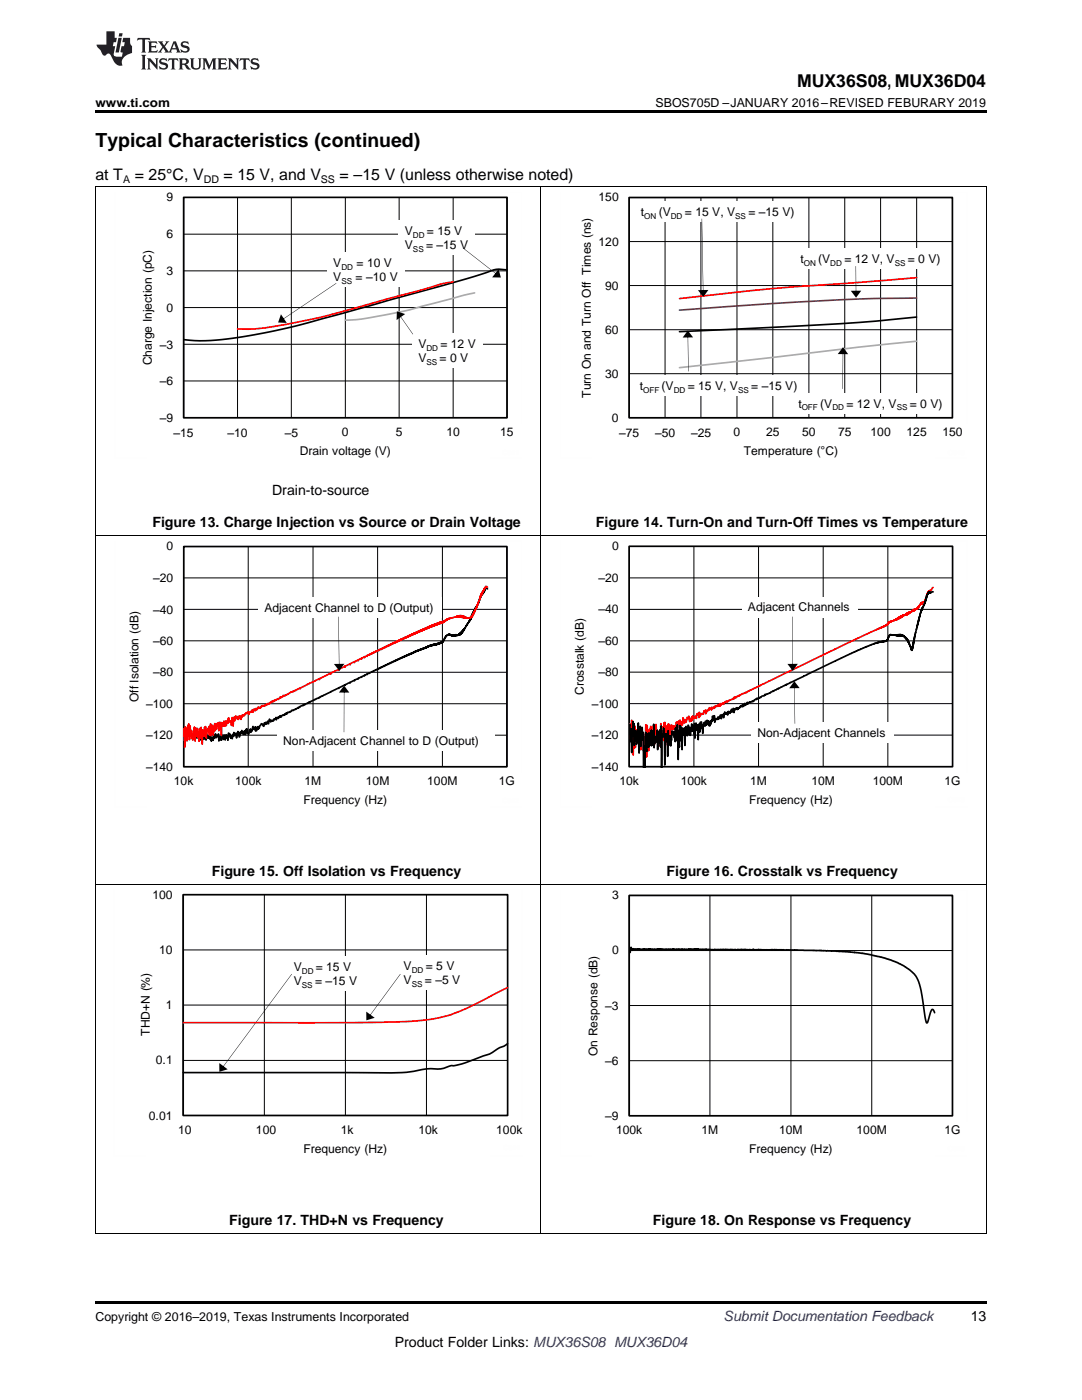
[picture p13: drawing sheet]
<svg xmlns="http://www.w3.org/2000/svg" width="216mm" height="279mm" viewBox="0 0 216 279" stroke-linecap="round" stroke-linejoin="round" font-family="sans-serif">
<defs><g id="words">
<text font-size="3.9" x="19" y="29.3">Typical Characteristics (continued)</text>
<text font-size="3.5" x="159" y="17.3">MUX36S08, MUX36D04</text>
<g font-size="3.2">
<text x="19" y="36">at T</text>
<text x="26.9" y="36">= 25°C, V</text>
<text x="44.6" y="36">= 15 V, and V</text>
<text x="67.8" y="36">= –15 V (unless otherwise noted)</text>
</g>
<g font-size="2.8">
<text x="54.3" y="98.8">Drain-to-source</text>
<text x="30.4" y="105.1">Figure 13. Charge Injection vs Source or Drain Voltage</text>
<text x="118.9" y="105.1">Figure 14. Turn-On and Turn-Off Times vs Temperature</text>
<text x="42.3" y="174.8">Figure 15. Off Isolation vs Frequency</text>
<text x="133" y="174.8">Figure 16. Crosstalk vs Frequency</text>
<text x="45.8" y="244.4">Figure 17. THD+N vs Frequency</text>
<text x="130.3" y="244.4">Figure 18. On Response vs Frequency</text>
<text x="193.7" y="263.6">13</text>
<text x="78.8" y="268.9">Product Folder Links: MUX36S08 MUX36D04</text>
</g>
<text font-size="2.8" fill="#0000c8" x="144.4" y="263.6">Submit Documentation Feedback</text>
<g font-size="2.5">
<text x="19" y="21.4">www.ti.com</text>
<text x="130.8" y="21.4">SBOS705D –JANUARY 2016–REVISED FEBURARY 2019</text>
<text x="19" y="263.6">Copyright © 2016–2019, Texas Instruments Incorporated</text>
</g>
<g font-size="2.4">
<text x="33.2" y="40.2">9</text>
<text x="119.4" y="40.2">150</text>
<text x="33.2" y="47.5">6</text>
<text x="80.8" y="46.9">V</text>
<text x="85.2" y="46.9">= 15 V</text>
<text x="127.9" y="43.1">t</text>
<text x="131.4" y="43.1">(V</text>
<text x="136.7" y="43.1">= 15 V, V</text>
<text x="149.3" y="43.1">= ±15 V)</text>
<text x="66.5" y="53.3">V</text>
<text x="71.1" y="53.3">= 10 V</text>
<text x="80.8" y="49.7">V</text>
<text x="85" y="49.7">= ±15 V</text>
<text x="119.4" y="49">120</text>
<text x="159.7" y="52.6">t</text>
<text x="163.3" y="52.6">(V</text>
<text x="168.5" y="52.6">= 12 V, V</text>
<text x="181.1" y="52.6">= 0 V)</text>
<text x="33.2" y="54.8">3</text>
<text x="66.5" y="56.1">V</text>
<text x="71" y="56.1">= ±10 V</text>
<text x="120.8" y="57.8">90</text>
<text x="33.2" y="62.2">0</text>
<text x="31.9" y="69.6">±3</text>
<text x="83.5" y="69.4">V</text>
<text x="87.9" y="69.4">= 12 V</text>
<text x="120.8" y="66.6">60</text>
<text x="30.3" y="72.9" transform="rotate(-90 30.3 72.9)">Charge Injection (pC)</text>
<text x="31.9" y="76.9">±6</text>
<text x="83.5" y="72.2">V</text>
<text x="87.7" y="72.2">= 0 V</text>
<text x="120.8" y="75.4">30</text>
<text x="127.7" y="77.8">t</text>
<text x="132" y="77.8">(V</text>
<text x="137.2" y="77.8">= 15 V, V</text>
<text x="149.9" y="77.8">= ±15 V)</text>
<text x="117.9" y="79.4" transform="rotate(-90 117.9 79.4)">Turn On and Turn Off Times (ns)</text>
<text x="159.3" y="81.3">t</text>
<text x="163.7" y="81.3">(V</text>
<text x="168.9" y="81.3">= 12 V, V</text>
<text x="181.5" y="81.3">= 0 V)</text>
<text x="31.9" y="84.2">±9</text>
<text x="34.6" y="87.1">±15</text>
<text x="45.4" y="87.1">±10</text>
<text x="56.8" y="87.1">±5</text>
<text x="68.2" y="87.1">0</text>
<text x="79" y="87.1">5</text>
<text x="89.1" y="87.1">10</text>
<text x="99.8" y="87.1">15</text>
<text x="122.1" y="84.2">0</text>
<text x="123.6" y="87.1">±75</text>
<text x="130.7" y="87.1">±50</text>
<text x="137.9" y="87.1">±25</text>
<text x="146.4" y="87.1">0</text>
<text x="152.9" y="87.1">25</text>
<text x="160.1" y="87.1">50</text>
<text x="167.2" y="87.1">75</text>
<text x="173.7" y="87.1">100</text>
<text x="180.9" y="87.1">125</text>
<text x="188.1" y="87.1">150</text>
<text x="59.8" y="90.9">Drain voltage (V)</text>
<text x="148.4" y="90.9">Temperature (ÉC)</text>
<text x="33.2" y="109.8">0</text>
<text x="122.1" y="109.8">0</text>
<text x="30.5" y="116.2">±20</text>
<text x="119.4" y="116.2">±20</text>
<text x="30.5" y="122.4">±40</text>
<text x="52.8" y="122">Adjacent Channel to D (Output)</text>
<text x="119.4" y="122.4">±40</text>
<text x="149.3" y="122">Adjacent Channels</text>
<text x="30.5" y="128.7">±60</text>
<text x="119.4" y="128.7">±60</text>
<text x="30.5" y="135">±80</text>
<text x="119.4" y="135">±80</text>
<text x="27.6" y="140.1" transform="rotate(-90 27.6 140.1)">Off Isolation (dB)</text>
<text x="29.2" y="141.3">±100</text>
<text x="116.5" y="138.7" transform="rotate(-90 116.5 138.7)">Crosstalk (dB)</text>
<text x="118.1" y="141.3">±100</text>
<text x="29.2" y="147.6">±120</text>
<text x="56.5" y="148.7">Non-Adjacent Channel to D (Output)</text>
<text x="118.1" y="147.6">±120</text>
<text x="151.1" y="147">Non-Adjacent Channels</text>
<text x="29.2" y="153.8">±140</text>
<text x="118.1" y="153.8">±140</text>
<text x="34.7" y="156.7">10k</text>
<text x="46.9" y="156.7">100k</text>
<text x="60.6" y="160.5">Frequency (Hz)</text>
<text x="60.8" y="156.7">1M</text>
<text x="73" y="156.7">10M</text>
<text x="85.2" y="156.7">100M</text>
<text x="99.6" y="156.7">1G</text>
<text x="123.6" y="156.7">10k</text>
<text x="135.8" y="156.7">100k</text>
<text x="149.5" y="160.5">Frequency (Hz)</text>
<text x="149.7" y="156.7">1M</text>
<text x="161.9" y="156.7">10M</text>
<text x="174.1" y="156.7">100M</text>
<text x="188.5" y="156.7">1G</text>
<text x="30.4" y="179.3">100</text>
<text x="122.1" y="179.5">3</text>
<text x="31.8" y="190.4">10</text>
<text x="122.1" y="190.5">0</text>
<text x="58.6" y="193.8">V</text>
<text x="58.6" y="196.6">V</text>
<text x="62.9" y="196.6">= ±15 V</text>
<text x="63" y="193.8">= 15 V</text>
<text x="80.5" y="193.6">V</text>
<text x="80.5" y="196.4">V</text>
<text x="84.8" y="196.4">= ±5 V</text>
<text x="85" y="193.6">= 5 V</text>
<text x="33.1" y="201.4">1</text>
<text x="120.8" y="201.5">±3</text>
<text x="29.9" y="206.7" transform="rotate(-90 29.9 206.7)">THD+N (%)</text>
<text x="31.1" y="212.4">0.1</text>
<text x="119.2" y="210.7" transform="rotate(-90 119.2 210.7)">On Response (dB)</text>
<text x="120.8" y="212.5">±6</text>
<text x="29.7" y="223.4">0.01</text>
<text x="35.5" y="226.3">10</text>
<text x="51" y="226.3">100</text>
<text x="68" y="226.3">1k</text>
<text x="83.5" y="226.3">10k</text>
<text x="99" y="226.3">100k</text>
<text x="120.8" y="223.5">±9</text>
<text x="122.9" y="226.3">100k</text>
<text x="140" y="226.3">1M</text>
<text x="155.5" y="226.3">10M</text>
<text x="170.9" y="226.3">100M</text>
<text x="188.5" y="226.3">1G</text>
<text x="60.6" y="230.2">Frequency (Hz)</text>
<text x="149.5" y="230.2">Frequency (Hz)</text>
</g>
<g font-size="2.1">
<text x="24.6" y="36.6">A</text>
<text x="40.6" y="36.6">DD</text>
<text x="64" y="36.6">SS</text>
</g>
<g font-size="1.6">
<text x="82.4" y="47.5">DD</text>
<text x="128.6" y="43.7">ON</text>
<text x="133.8" y="43.7">DD</text>
<text x="146.7" y="43.7">SS</text>
<text x="68.1" y="53.8">DD</text>
<text x="82.4" y="50.2">SS</text>
<text x="160.4" y="53.2">ON</text>
<text x="165.7" y="53.2">DD</text>
<text x="178.5" y="53.2">SS</text>
<text x="68.1" y="56.6">SS</text>
<text x="85.1" y="70">DD</text>
<text x="85.1" y="72.8">SS</text>
<text x="128.3" y="78.4">OFF</text>
<text x="134.4" y="78.4">DD</text>
<text x="147.3" y="78.4">SS</text>
<text x="160" y="81.9">OFF</text>
<text x="166.1" y="81.9">DD</text>
<text x="178.9" y="81.9">SS</text>
<text x="60.2" y="197.2">SS</text>
<text x="60.2" y="194.4">DD</text>
<text x="82.2" y="194.2">DD</text>
<text x="82.2" y="197">SS</text>
</g>
</g></defs>
<path d="M19 259.7h177.8v.5h-177.8z" fill="#000"/>
<path d="M19.1 176.5v69.7M36.5 178.5h64.8v44.1h-64.8zM52.7 178.5v44.1M68.9 178.5v44.1M85.1 178.5v44.1M107.9 176.5v69.7M196.8 176.5v69.7M36.5 189.6h64.8M36.5 211.6h64.8M36.5 200.6h64.8M19 246.1h177.8" fill="none" stroke="#000" stroke-width=".2"/>
<path d="M36.6 178.6h64.7v44h-64.7zM101.3 208.3l-2.3 1.2a6.7 6.7 0 0 1-3.1 1.4l-3.1 1.2-1.8 .5a4.8 4.8 0 0 0-2.6 .6l-.9 .1a14.2 14.2 0 0 0-5.4 .6l-4.4 .2h-41.2" fill="none" stroke="#000" stroke-width=".33"/>
<path d="M101.3 197.1l-4.9 2.5a30.3 30.3 0 0 1-16.2 4.3l-12.4 .2h-31.3" fill="none" stroke="#f00" stroke-width=".33"/>
<path d="M22.7 177.5v53.3M35.3 177.5h68.9M104.2 177.5v46.3M22.7 230.8h6.4M97.9 230.8h6.3" fill="none" stroke="#fefefe" stroke-width=".2" stroke-dasharray=".4 .1" stroke-linecap="butt"/>
<path d="M57.3 190.9h15.4v6.9h-15.4z" fill-rule="evenodd" fill="#fff"/>
<path d="M58.2 194.4l-13.8 18.6zM43.8 212.2l1.6 1.2-1.6 .5z" fill="#000"/>
<path d="M79.3 190.7h13.9v6.9h-13.9z" fill-rule="evenodd" fill="#fff"/>
<path d="M79.9 194.4l-6.1 8.4zM73.1 201.9l1.7 1.2-1.7 .5z" fill="#000"/>
<g fill="none" stroke="#000" stroke-width=".2">
<path d="M19.1 106.9v69.6M36.6 109.1h64.6v43.9h-64.6zM36.6 115.3h64.6M49.5 109.1v43.9M62.5 109.1v43.9M75.3 109.1v43.9M88.3 109.1v43.9M107.9 106.9v69.6M196.8 106.9v69.6M36.6 134.2h64.6M36.6 127.9h64.6M36.6 121.6h64.6"/>
<path d="M36.6 146.7h64.6M36.6 140.4h64.6M19 176.5h177.8M125.5 178.7h64.6v44h-64.6zM141.7 178.7v44M157.8 178.7v44M173.9 178.7v44M125.5 189.7h64.6M125.5 211.7h64.6M125.5 200.7h64.6"/>
</g>
<path d="M36.7 109.1h64.4v43.9h-64.4zM97.3 117.5l-.3-.1-.9 1.4v-.2l-.9 2.3M82.4 130.4l-.3-.1-.1 .2-.1-.1v.2l-.2-.1-.1 .2-.1-.1-.1 .2-.2-.1v.2l-.2-.1-.1 .2-.1-.1-.2 .2-.1-.1v.2l-.1-.1-.3 .3-.6 .1-.1 .2-.4 .1-.3 .2h-.3l-.3 .3-.1-.1-.4 .3-3.8 1.8v.1l-.5 .1v.1l-1.1 .4-.1 .2v-.1l-.5 .2-.1 .2-.1-.1-.4 .2-.3 .3v-.1l-.8 .3v.2l-.1-.1-.9 .6-.1-.1-1.1 .5-.1 .2h-.2l-3.3 1.5-.4 .4-.9 .3-1.1 .6v-.1l-1.2 .7-.1-.1-1.4 .9-.8 .2-.3 .3-.6 .1-.1 .3-.1-.2-.2 .4-.1-.1-.2 .2-.2-.1-.3 .4-.1-.3-.1 .3-.1-.2-.2 .5-.1-.3-.3 .1-.1 .5v-.5l-.1 .3h-.4v.4l-.2-.1-.2 .2-.1-.3-.1 .4-.2-.6-.2 1-.2-.6-.2 .6-.1-.3-.2 .4-.2-.3-.1 .6-.3-.4-.2-.1-.4 .9-.1-.3v.5l-.2-.5-.2 .8-.1-.7-.1 .8-.1-.8-.1 .3-.1-.1-.1 .3-.1-.6-.2 .9-.1-.3-.1 .6-.1-.7-.1 .4-.1-.1-.1 .7a.34 .34 0 0 1-.4-.5v-.6l-.1 .8-.1-.6-.1 1-.1-.8-.1 .4-.1-.3-.1 .7-.2-.5-.1 .3-.1-.6v.6l-.2-.3-.3 1-.1-1-.1 .6v-.7l-.3 1.3-.1-1-.1 .5-.1-.1-.2 .1v-.6l-.2 .8-.1-.4-.1 .8-.1-.5-.1 .5-.1-.3v.1l-.2-.8v.6l-.2-.7-.1 1.4-.1-.8-.2 .4-.1-.6-.2 1-.1-1-.2 .9-.1-1-.2 .3v-.1l-.1 .9-.1-1.2-.2 1.2-.2-.7v.9l-.1-1.4-.1 .5-.3-.1-.1 .3-.1-.7-.1 .5-.2 .4-.1-.8-.1 1.2v-.5l-.2 .3-.1-.5v.8l-.1-1.1-.2 .8v-.9l-.3 .2-.1 .5-.1-.6-.2-.1-.1 1-.1-1.1-.1 .7-.1-.6-.1 .8-.3-.7v.9l-.1-.8-.1 .6-.1-.6-.1 .8v-.6l-.5-.9v1l-.1-.3-.2 .4-.1-.2-.1-.7-.1 .5-.1-.4-.2 .3-.1-.3-.1 .6-.2-1v1l-.2-1.2-.2 .9-.1-1.2v.4l-.1-.2-.1 .1-.1 1.2-.3-1.8v1.6l-.1-1.1-.2 1.5-.1-1.4-.1 .8M95.2 120.9l-.7 1.3v-.2l-.1 .4v-.2l-.1 .4v-.3v.4v.1v-.3v.4l-.1 .1v-.4v.4l-.1 .2v-.4l-.2 .8v-.2v.3l-.1 .1v-.2v.2l-1.3 2v-.2v.3v-.2l-.1 .3v-.2l-.1 .3v-.2l-.1 .4v-.4l-.1 .5v-.4v.5l-.1-.4v.4v-.3l-.1 .4v-.3v.3l-.1-.3v.3v-.2l-.1 .3v-.2l-.1 .2-.1-.1v.2v-.2l-.1 .2-.4-.1v.2v-.2l-.1 .2v-.2l-.1 .2-.2-.1v.1v-.2v.2l-.1-.2v.2l-.1-.2v.2v-.2l-.1 .2-.1-.2v.2l-.1-.2v.2v-.2l-.1 .1v-.1v.1v-.1l-.1 .1v-.1l-.4-.1-.5 .3-.5 1v-.1l-.4 .5v-.1l-.1 .2v-.2l-.1 .2v-.2l-.1 .2v-.2v.2l-.1-.1v.1l-.1-.1v.2v-.2l-.1 .2v-.1v.1l-.2-.1v.2l-.1-.2v.2v-.1l-.1 .1v-.1l-.1 .2v-.2l-.1 .2-.1-.2-.1 .2v-.1l-.1 .2-.1-.2v.2v-.2l-.2 .2v-.1l-.1 .1-.1-.1-.1 .2v-.2l-.1 .2-.2-.1v.2l-.1-.1-.5 .4-.1-.1-.4 .2v-.1l-.1 .2v-.1l-.1 .1h-.2l-.1 .1h-.2v.1l-1.5 .6M125.6 178.7h64.5v44h-64.5zM125.5 188.8l.2 1.3 .2-1 .3 .6 .2-.4 .2 .2 .5-.1 .2 .1 1.1-.1 .1 .1 2.7-.1 .1 .1 .1-.1 2.9 .1 1-.1 2.8 .1 .5-.1 .1 .1v-.1l.3 .1v-.1l.1 .1 1.7-.1 1.6 .2 .1-.1 13.6 .1M156.1 189.5l8.2 .2 6.9 .4 4.7 .9 3.3 1.1 2.3 1.4 1 .9 .5 .8 .8 2.5 .8 5.4a1.02 1.02 0 0 0 .4 1l1-2.6 .2 .1 .3 .5" fill="none" stroke="#000" stroke-width=".33"/>
<path d="M22.9 108v53.2M35.3 108h68.8M104.1 108v46.2M22.9 161.1h6.3M97.8 161.1h6.3M111.8 177.6v53.2M124.2 177.6h68.8M193 177.6v46.2M111.8 230.8h6.3M186.7 230.8h6.3" fill="none" stroke="#fefefe" stroke-width=".2" stroke-dasharray=".4 .1" stroke-linecap="butt"/>
<path d="M97.3 117.2l-.2-.2-.2 .1-.7 1.3v-.2l-.1 .4v-.3l-.9 2.8v-.2M82.4 126.7l-.1-.2v.2l-.1-.1v.2l-.1-.2v.2l-.1-.1v.2l-.1-.2-.2 .3v-.2l-.2 .3v-.2l-.1 .2-.1-.1v.2l-.1-.2v.2l-.1-.1-.1 .2v-.2l-.1 .2-.1-.1v.2l-.1-.1-.1 .2-.1-.1v.1l-.1-.1v.2l-.1-.1-.1 .2-.1-.2v.2l-.1-.1-.1 .2-.1-.1-.1 .2-.1-.2v.3l-.1-.2-.1 .2-.1-.1-.2 .3-.1-.1-.1 .2v-.2l-.2 .3-.1-.2-.1 .1v.2l-.1-.2-.1 .3-.1-.2-.1 .3-.1-.2-.1 .3v-.2l-.2 .1-.1 .2-.1-.1-.1 .2-.1-.1-.2 .2v-.1l-.2 .1v.1l-.1-.1-.2 .1v.2l-.1-.1-.2 .2v-.1l-.2 .1-.1 .2v-.2l-.3 .1v.2l-.1-.1-.2 .3-.1-.2-.2 .1-.1 .3-.1-.2-.3 .2v.1l-.1-.1-.3 .1v.3l-.1-.2-.3 .2v.2l-.1-.2-.4 .2v.2l-.1-.2-.4 .2-.1 .3v-.2l-.5 .2-.1 .3v-.2l-.5 .2-.1 .3-.1-.2-.6 .3-.1 .2v-.1l-.8 .3v.3l-.1-.2-.9 .4v.3l-.1-.2-1.1 .5-.1 .3-.1-.2-1.4 .7-.1 .2-.1-.1-2 .9-.2 .3-.1-.1-2.4 1.1-1.2 .7-.1 .2-.1-.2-.8 .6-.1-.1-.7 .3h-.1l-.6 .4-.5 .2-.1 .1h-.4l-.1 .2-.3 .1-.1 .2-.1-.2-.3 .5-.1-.2-.3 .3-.1-.1-.1 .2-.2-.1-.2 .4-.2-.2-.1 .2-.2-.1-.3 .4v-.2l-.2 .4-.2-.2-.2 .4-.1-.2-.4 .3-.3-.1-.2 .2-.1-.1-.2 .4-.3-.2v.3l-.1-.3-.3 .6-.1-.3-.2 .5-.2-.4-.2 .6-.2-.5-.1 .5-.1-.1h-.1l-.3 .6-.1-.5h-.1l-.2 .3v-.2l-.2 .2v-.1l-.4 .6-.2-.2-.1 .2-.1-.2-.2 .9-.2-.7-.1 .5-.1-.5-.2 .7v-.6l-.2 .5v-.4l-.2 .1-.1-.3-.2 1-.1-.7-.2 1.7-.2-1.7-.1 1.6-.1-.8-.1-.2-.2 .3-.2-.9-.1 1.1v-.8l-.1 .8-.2-.4-.1 .9-.1-.9-.2 1-.1-1-.1 1-.1-.4-.1 .5-.1-.8-.1 2.6-.1-2.3-.1 .9v-1.2l-.2 1.2-.1-1.3v1.7l-.1-1.2-.1 .2-.1-.6-.1 .4-.1 1-.2-1.1-.1 1.3-.1-1.4-.2 2.3-.1-1.9-.2 1.3-.1-1.4-.1 2.2-.1-2.4-.2 2.2-.1-1.7-.1 1-.1-.7-.1 .3v-.1l-.2 1.8-.2-2.3-.1 1.2-.1-1-.1 1.8-.2-1.2-.1 2.7-.1-2.9-.1 1.8-.1-2.3-.1 2-.2-1.7-.1 2.5v-1.4l-.1 .1-.1-.5v1l-.2-1.8-.2 1.6-.1-1.6-.1 2.6-.1-2.8-.3 2.6-.1-1-.1 .7-.1-1.6v1.1l-.1-1.2-.1 1.2-.1-2-.1 2.8-.1-3.3-.1 2.5-.1-2.2-.2 3.2-.1-2.3-.1 .2-.1-.8-.1 4.1-.3-3.7M95.2 120.9l-.8 1.8-.1 .1v-.2v.4v-.3l-.1 .3v-.2v.3l-.1-.2v.2l-.1-.1-.1 .3h-1v-.1l-.1 .1v-.2v.2v-.2l-.1 .2v-.2l-.1 .2v-.3l-.1 .3v-.3v.3v-.3l-.1 .2v-.3l-.1 .3v-.3l-.1 .3v-.3v.3l-.1-.3v.3l-.1-.3v.3v-.3l-.1 .3v-.3v.3l-.1-.3-.1 .3v-.3v.2l-.1-.2v.2l-.1-.2v.2v-.2v.2l-.1-.2v.2l-.1-.1v.1v-.1l-1.6 .4-.5 .3-.1-.1v.2v-.1l-.1 .1v-.1l-.1 .2v-.1l-.1 .2-.1-.1v.2v-.2l-.1 .2v-.2l-.1 .3v-.2v.2v-.2l-.1 .2v-.2l-.1 .3v-.2l-.2 .2v-.2v.3l-.1-.3v.3v-.3l-.1 .3v-.2l-.1 .2v-.2v.3l-.1-.3v.3l-.1-.3-.1 .3v-.2l-.1 .3-.1-.2v.2l-.1-.2v.2v-.2l-.1 .3v-.3v.3l-.1-.2v.3v-.3l-.1 .3-.1-.3-.1 .4v-.3l-.1 .3-.1-.2v.2v-.2l-.2 .3v-.2l-.1 .3-.1-.3-.1 .3v-.2l-.1 .3-.1-.3-.1 .3v-.2l-.2 .3-.1-.2v.3v-.3l-.2 .3-.1-.1v.2l-.1-.2-.1 .3v-.2l-.1 .2v-.2v.2l-.1-.1-.1 .2v-.2l-.2 .3v-.2l-.1 .2-.1-.1-.1 .2v-.2l-.2 .3v-.2v.2l-.1-.2v.2l-.1-.1v.2v-.2l-.1 .2v-.2l-.2 .3-.1-.2v.3l-.1-.2v.2v-.2l-.1 .2v-.1l-.1 .2v-.2l-.2 .3-.1-.2v.2l-.1-.1-.1 .2-.1-.1v.2v-.2" fill="none" stroke="#f00" stroke-width=".33"/>
<path d="M55.3 145.8h43.4v4.1h-43.4z" fill-rule="evenodd" fill="#fff"/>
<path d="M68.6 137.9l.1 8.2zM68.7 136.8l1 1.4h-2.1z" fill="#000"/>
<path d="M51.5 119.1h36.7v4.1h-36.7z" fill-rule="evenodd" fill="#fff"/>
<path d="M67.5 123.1l.2 9.7zM66.6 132.5h2.1l-1 1.4z" fill="#000"/>
<path d="M125.6 109h64.5v44h-64.5zM125.6 115.3h64.5M138.5 109v44M151.4 109v44M164.3 109v44M177.2 109v44M125.6 134.1h64.5M125.6 127.9h64.5M125.6 121.6h64.5M125.6 146.7h64.5M125.6 140.4h64.5" fill="none" stroke="#000" stroke-width=".2"/>
<path d="M125.5 109h64.6v44h-64.6zM186.2 118.1l-.6 .3v-.2v.2l-.1-.2v.2l-.1-.2-.1 .2v-.2l-.1 .2v-.1l-1.1 3.1v-.1M171.3 129.8l-15.5 7.3-1.5 .9-.1-.1-.4 .2-.1 .2-.9 .3-.1 .1-.1-.1-.1 .3h-.4l-.5 .4h-.3l-.1 .2-.2-.1-.1 .2-.1-.1-.3 .2-.3 .3-.1-.1-.3 .2-.2-.1-.4 .5-.1-.3-.2 .5-.1-.3-.1 .4-.1-.4-.2 .6-.1-.4-.1 .4-.1-.3-.1 .3-.1-.2-.4 .5-.1-.1-.1 .3-.1-.1-.1 .2v-.4l-.1 .4-.1-.3-.1 .3-.1-.2-.3 .8v-.8l-.3 .7-.1-.6-.3 .9-.2-.4-.1 .2-.1-.2-.1 .7-.1-.5-.1 .4v-.4l-.3 .3-.1-.4-.2 1.1-.1-.6-.1 .3-.1-.3-.2 .8-.1-.7-.1 .5-.1-.2-.2 .6-.1-.5-.2 .5-.1-.1-.1 .1-.1-.2-.2 .7-.1-1.3v.7l-.1-.5-.1 .8-.1-.9-.1 1-.1 .1v-.3l-.1 .8-.1-.6-.2 1v-.6l-.1 .5-.1-1-.2 .7-.1-.7-.1 .9-.2-.8-.1 1-.2-.7-.3 2.2-.1-1.8v.8l-.1-1.3-.2 .3-.1-.3-.1 2-.1-1.6-.1 .2-.1 2.9-.1-3-.1 1-.1 .1-.1-1.4-.2 3.1-.1-3-.1 2.1-.1-1.5-.1 .7-.1-.5-.1 .8-.1-1.5-.3 2.3v-1.6l-.2 1.4v-1.5l-.2-.4-.2 2.1v-1.5l-.1 1.5-.1-1.8-.2 .3v3.5l-.2-3.4v-.1l-.1 1.4-.2-1.4-.1 4.3-.1-4.4v-.1l-.3 2.8v-3.1l-.1 4.3-.2-3.5v.2l-.1 5.8-.1-7-.1 2.6-.2-1.2v1.9l-.1-2.7-.1 2.8v-1.9l-.1 1.1-.1-1.2-.3 .5-.1-.6-.3 3-.1-2.1-.3 2-.1-3-.1 5.1-.1-3.3v-.4l-.1 .7-.1-1.5-.2 6.3-.1-6-.2-1.4-.1 1.8-.1-.7-.1 .1-.1 6.8M184.1 121.2l-.9 3.2v-.2l-1.2 5.6v-.4l-.1 .4v-.4l-.1 .2-.7-1.9v.2l-.1-.3v.2v-.4l-.1 .3v-.4v.2l-.1-.2v.2l-.5-.6-.1 .1v-.2v.2l-.1-.2v.2l-.1-.2v.2v-.3l-.1 .2v-.2v.2l-.1-.2v.2l-.1-.2v.2v-.2l-.1 .2v-.2l-.1 .2v-.2v.2l-.1-.2v.2v-.2l-.1 .2v-.2l-.1 .2v-.2v.2l-.1-.2v.2v-.2l-.1 .2v-.2l-.1 .2v-.2v.1v-.1l-.1 .1-1.1-.2-.3 .3v-.1l-.3 .9-.3 .3-1.9 .3-3.6 1.5M125.5 146.5l.1-1.9 .2 3.4 .1-2.6v.1l.1 4.7 .3-6.2 .1 2.9 .1-2.5 .1 4.4v-3l.1 2.1 .2-2 .1 2.6 .2-2.5 .1 2.1 .1-3.8 .1 6 .3-5.4v4l.1-2.7 .1-.5 .1 1.4v-1.9l.1 2.4 .2-1.4v7.1M128.5 153.3v-4.4l.1 .6 .1 3.8v-.2l.2-7 .1 3.9 .1-3.6 .2 1.7v-.8l.1 1.8 .1-2.8 .1 2.6 .1-1.3 .1 1v-.2l.1-2.7 .1 3.2 .2-3 .1 2.8 .1-4.2 .1 4.7 .1-2 .1 1.1 .1-1.1v.9l.1-1.2 .2 .8 .1-2v3.9l.1-3.6 .2 2.3 .1-2.6 .2 3.3 .1-4.4 .1 8.7" fill="none" stroke="#000" stroke-width=".33"/>
<path d="M186.2 117.3l-.6 .7v-.2v.3l-.1-.2v.2v-.2v.2l-.1-.2v.3l-.1-.2-.1 .3v-.2l-.5 1.6-.4 .6-.1-.1v.2l-.1-.2v.3l-.1-.3v.3v-.3l-.1 .3v-.2v.3v-.3l-.1 .3v-.2l-.6 .9v-.2v.2l-.1-.1-.1 .3v-.2l-.3 .4-.1-.1v.2v-.2l-.1 .2v-.2l-.1 .3v-.3v.3l-.1-.3v.3v-.2l-.1 .3v-.3v.3v-.3l-.1 .3v-.2l-.1 .2v-.1l-.4 .4v-.2l-.1 .2v-.2l-.1 .3v-.2v.2v-.2l-.1 .3v-.3l-.1 .3v-.2l-.1 .3v-.3v.3l-.1-.2v.2v-.2l-.1 .3v-.2v.2l-.1-.2v.2l-.1-.1v.1v-.1l-.1 .2h-.3v.1l-.1-.1v.1v-.1v.2l-.1-.2v.2l-.1-.2v.3v-.2l-.1 .2v-.2v.3l-.1-.3v.3v-.2l-.1 .3v-.3l-.1 .3v-.2l-.1 .3v-.3v.3l-.1-.2-.1 .3-.1-.2v.3v-.3v.3l-.1-.2v.2v-.2l-.2 .3v-.2v.2v-.2l-.1 .2v-.1l-.1 .2-1.2 .3-.7 .8-5.5 2.4M171.3 127.3l-19.8 9.5-.3 .3-1.6 .6-.1 .3-.2-.1-.3 .3-.1-.1-.7 .3-.7 .5-.4 .1-.3 .2v-.1l-.2 .2-.1-.2-.1 .4-.1-.1-.1 .2-.7 .3-.1-.1-.3 .3-.1-.2-.2 .3-.2-.1-.2 .5-.1-.3v.2l-.1-.2-.3 .4-.1-.3-.1 .5-.1-.3-.2 .4-.1-.4-.2 .4h-.2l-.1-.1-.1 .3-.1-.3-.1 .5-.1-.2-.1 .2-.3-.3v.6l-.2-.4-.2 .2v-.3l-.1 .6-.1-.3-.3 .5-.2-.2-.1 .7v-.8l-.2 .3-.1-.1-.1 .6-.2-.1-.1 .1v-.1l-.2 .3-.2-.3-.1 .6-.1-.9v1.1l-.3-.8-.1 .3-.1-.2v.9l-.1-.4-.1 .2-.1-.3-.1 .4-.3 .1-.1-.5v.8l-.1-.7-.1 .9-.1-.6-.3 .7-.1-1.1-.2 .5-.2-.3-.2 1-.2-.5-.2 .7-.2-1.1-.1 1.5-.2-.6-.2 .7-.1-1.1-.1 1.4-.2-1.2-.2 1.4v-1.3l-.1 .6-.2-.4v1h-.2l-.1 .5-.1-.9-.1 .7-.1-.6-.1 .6-.1-.8-.1 1.5-.1-1.5-.1 .7-.1 .1-.1 2.4-.1-3.3-.1 1.1v-1.2l-.3 4.2-.1-3.5-.1-.3v1.7l-.2-2.4-.1 1.5-.1-1.4-.1 3.5-.2-2.7-.1 .8-.2-1.5-.3 4.5v-2.9l-.1-.1-.1 2.5-.2-1.7v.8l-.1-1.5-.1 .3-.1-1.7-.3 4-.2-3.7-.3 2.5-.1-.4-.2-2-.1 2.8-.1-2.2-.2 4.2-.3-5.2-.1 6.5-.1-6.5-.1 4.8v.1l-.1-1.4-.1 1.4-.1-2.6-.1 3.1-.1-1.5-.1 .3-.1-3.5-.2 4.4-.1-3.3-.1 2.2-.1-3.3-.1 4.3v-3.5l-.2 .9-.1-1.1-.1 1.1v-1.3l-.1 2.4-.1-1.2-.1 2.3-.1-4.3-.2 4.4-.1-2.2v3.6l-.1-4.7-.1-.3-.1 .1-.1-2.1-.2 3.8-.1-3-.2 2.1" fill="none" stroke="#f00" stroke-width=".33"/>
<path d="M111.8 108v53.2M124.3 108h68.7M193 108v46.2M111.8 161.1h6.3M186.7 161.1h6.3" fill="none" stroke="#fefefe" stroke-width=".2" stroke-dasharray=".4 .1" stroke-linecap="butt"/>
<path d="M149.9 144.1h28.4v4.1h-28.4z" fill-rule="evenodd" fill="#fff"/>
<path d="M158.5 137l.2 7.4zM158.5 136l1.1 1.3-2.1 .1z" fill="#000"/>
<path d="M148 119.1h23.1v4.1h-23.1z" fill-rule="evenodd" fill="#fff"/>
<path d="M158 123.1l.2 9.7zM157.1 132.5h2.1l-1 1.4z" fill="#000"/>
<g fill="none" stroke="#000" stroke-width=".2">
<path d="M19.1 37.2v69.7M36.7 39.4h64.5v44h-64.5zM47.4 39.4v44M58.1 39.4v44M68.9 39.4v44M79.6 39.4v44M90.4 39.4v44M107.9 37.2v69.7M196.8 37.2v69.7M36.7 54.1h64.5M36.7 46.7h64.5M36.7 76h64.5"/>
<path d="M36.7 68.7h64.5M36.7 61.4h64.5M19 106.8h177.8"/>
</g>
<path d="M36.6 39.4h64.6v44h-64.6zM101.2 53.9a6.1 6.1 0 0 0-4.3 .6l-8.6 2.5-28.4 7.8-6.9 1.6-7.3 1.2a34.4 34.4 0 0 1-9.1 .2" fill="none" stroke="#000" stroke-width=".33"/>
<path d="M90.4 56.3l-2.6 .4-3.8 1.2-19 5.2-9 1.8a33.2 33.2 0 0 1-8.6 .7" fill="none" stroke="#f00" stroke-width=".33"/>
<path d="M94.7 58.5l-12.9 3.3-5.6 1.2a39.7 39.7 0 0 1-7.3 .9" fill="none" stroke="#aaa" stroke-width=".33"/>
<path d="M22.9 38.3v53.2M35.4 38.3h68.7M104.1 38.3v46.2M22.9 91.5h6.3M97.8 91.5h6.3" fill="none" stroke="#fefefe" stroke-width=".2" stroke-dasharray=".4 .1" stroke-linecap="butt"/>
<path d="M82.2 66.5h14.1v6.9h-14.1z" fill-rule="evenodd" fill="#fff"/>
<path d="M79.8 63l2.6 3.7zM79.2 62.1l1.6 .6-1.7 1.2z" fill="#000"/>
<path d="M65.2 50.3h15.6v6.9h-15.6z" fill-rule="evenodd" fill="#fff"/>
<path d="M56.3 63.7l10.8-7.2zM56.1 62.7l1.1 1.7h-1.7z" fill="#000"/>
<path d="M79.5 43.9h15.3v6.9h-15.3z" fill-rule="evenodd" fill="#fff"/>
<path d="M92.5 49.5l6.6 5.3zM99.5 53.7l.4 1.7h-1.7z" fill="#000"/>
<g fill="none" stroke="#000" stroke-width=".2">
<path d="M125.6 39.4h64.5v44h-64.5zM132.7 39.4v44M139.9 39.4v44M147.1 39.4v44M154.2 39.4v44M161.4 39.4v44M168.6 39.4v44M175.7 39.4v44M182.9 39.4v44M125.6 57h64.5M125.6 48.2h64.5M125.6 74.6h64.5"/>
<path d="M125.6 65.8h64.5"/>
</g>
<path d="M125.5 39.4h64.5v44h-64.5zM182.9 63.3l-15 1.3-32.3 1.6" fill="none" stroke="#000" stroke-width=".33"/>
<path d="M182.9 55.4l-15 1.2a460.2 460.2 0 0 0-32.3 3" fill="none" stroke="#f00" stroke-width=".33"/>
<path d="M182.9 68.1l-11.5 1.2-35.8 4.1" fill="none" stroke="#aaa" stroke-width=".33"/>
<path d="M182.9 59.5l-9 .1-8.6 .3-12.5 .8-17.2 1.2" fill="none" stroke="#68275f" stroke-width=".33"/>
<path d="M111.8 38.3v53.2M124.2 38.4h68.8M193 38.4v46.1M111.8 91.5h6.3M186.7 91.5h6.3" fill="none" stroke="#fefefe" stroke-width=".2" stroke-dasharray=".4 .1" stroke-linecap="butt"/>
<path d="M126.4 74.9h34.3v4.1h-34.3z" fill-rule="evenodd" fill="#fff"/>
<path d="M137.2 67l.2 7.1zM137.2 66l1.1 1.3-2.1 .1z" fill="#000"/>
<path d="M126.6 40.2h33.5v4.1h-33.5z" fill-rule="evenodd" fill="#fff"/>
<path d="M140 43.7l.4 14.5zM139.3 57.9h2l-1 1.4z" fill="#000"/>
<path d="M158 78.4h31.6v4.1h-31.6z" fill-rule="evenodd" fill="#fff"/>
<path d="M168.2 70.3l-.1 7.3zM168.2 69.3l1 1.4h-2z" fill="#000"/>
<path d="M158.5 49.6h30.7v4.1h-30.7z" fill-rule="evenodd" fill="#fff"/>
<g fill="#000">
<path d="M19 22h177.8v.5h-177.8z"/>
<path d="M170.7 53.1l.1 5.3zM169.8 58h2l-1 1.4z"/>
</g>
<path d="M19 37.2h177.8" fill="none" stroke="#000" stroke-width=".2"/>
<g fill="#231f20">
<path d="M27.5 7.6l-.1 .5 .4-.2h.6v.1v2.1l-.2 .4h1l-.3-.4v-2.1l.1-.1h.5l.5 .2-.2-.5zM29.5 8.3l.2 .3v1.5l-.2 .4h1.8l.2-.6a1.04 1.04 0 0 1-1.3 .2v-.7h.6l.3 .2v-.6l-.3 .2h-.6v-.6l.8-.1 .4 .3-.2-.5zM31.5 8.3l.9 1.1-.9 1.1h.8l-.2-.2 .5-.7 .4 .7-.2 .2h1.5l-.1-.2 .1-.4h.9l.1 .4-.2 .2h1l-.3-.3-.7-1.9h-.5l-.9 2-.8-1 .9-1h-.8l.1 .3-.3 .5-.4-.6 .2-.2zM34.7 8.6l.4 1h-.7zM36.3 8.4a.63 .63 0 0 0-.2 .7 .63 .63 0 0 0 .6 .4l.6 .2 .1 .2a.75 .75 0 0 1-.7 .4 .75 .75 0 0 1-.6-.5l.1 .7 .1-.1a1.11 1.11 0 0 0 1.5-.6 1.13 1.13 0 0 0-1.2-.8l-.1-.4a1.04 1.04 0 0 1 1.2 .2l-.2-.5-.1 .1-.5-.2zM28.2 10.9l.2 .4v2.2l-.2 .4h1l-.3-.4v-2.2l.3-.4zM29.3 11.6l.3 .4v1.5l-.3 .4h.8l-.2-.4v-1.3l1.5 1.7v-1.9l.2-.4h-.7l.2 .4v.9l-1.1-1.3zM32 11.8a.62 .62 0 0 0-.2 .7 .62 .62 0 0 0 .6 .4l.6 .1 .1 .3a.76 .76 0 0 1-.7 .3 .76 .76 0 0 1-.6-.4l.1 .7 .1-.1a1.11 1.11 0 0 0 1.5-.6 1.13 1.13 0 0 0-1.2-.8l-.1-.4a1.04 1.04 0 0 1 1.2 .2l-.2-.6-.1 .1-.5-.1zM33.7 11.6l-.2 .6a.61 .61 0 0 1 .8-.3v1.6l-.2 .4h.9l-.2-.4v-1.6a.63 .63 0 0 1 .8 .3l-.2-.6zM35.6 11.6l.3 .4v1.5l-.3 .4h1l-.2-.2v-.8l.5 .2a.76 .76 0 0 0 1.2 .7l-1-1a.58 .58 0 0 0 .6-.5 .58 .58 0 0 0-.5-.6zM36.4 11.9h.1a.45 .45 0 0 1 .5 .1 .45 .45 0 0 1 .1 .5l-.7 .2zM37.9 11.6l.2 .2a2.17 2.17 0 0 0 .3 1.9 .99 .99 0 0 0 1.6-.6v-1.1l.2-.4h-.7l.2 .2a1.92 1.92 0 0 1-.2 1.8 .6 .6 0 0 1-.9-.5v-1.1l.2-.4zM40.4 11.6l.2 .4v1.5l-.2 .4h.7l-.2-.4v-1.4l.8 1.8 .8-1.8v1.4l-.2 .4h.9l-.2-.4v-1.5l.2-.4h-.8l-.6 1.5-.6-1.5zM43.4 11.6l.2 .4v1.5l-.2 .4h1.8l.2-.6a1.04 1.04 0 0 1-1.3 .1v-.6h.5l.4 .2v-.6l-.4 .2h-.5v-.7h.8l.3 .3-.1-.6zM45.5 11.6l.2 .4v1.5l-.2 .4h.7l-.2-.4v-1.3l1.5 1.7v-1.9l.2-.4h-.7l.2 .4v.9l-1.1-1.3zM47.9 11.6l-.1 .6a.61 .61 0 0 1 .8-.3v1.6l-.3 .4h1l-.3-.4 .1-1.6a.63 .63 0 0 1 .7 .3l-.1-.6zM50.2 11.8a.62 .62 0 0 0-.2 .7 .62 .62 0 0 0 .6 .4l.6 .1 .2 .3a.76 .76 0 0 1-.8 .3 .76 .76 0 0 1-.6-.4l.1 .7 .2-.1a1.11 1.11 0 0 0 1.5-.6 1.13 1.13 0 0 0-1.3-.8l-.1-.4a1.04 1.04 0 0 1 1.2 .2l-.1-.6-.2 .1-.5-.1z"/>
<path d="M21.2 6.3v2.6h-1.9l.1 .4 .7 .9a.91 .91 0 0 0 1 .8 .56 .56 0 0 1 .5-.3 .56 .56 0 0 1 .5 .3l.4 .8a1.53 1.53 0 0 0 1.9 1.2 1.54 1.54 0 0 1 1-2.1l.9-.3v-1.4a1.52 1.52 0 0 1-.3-1.6h-1.4l-.2 .8h.5l-.2 .8h-.4l-.2 1v.2l.4 .1-.2 .8a1.93 1.93 0 0 1-1.6-.3l.3-1.8h-.5l.2-.8h.4l.2-.8h-.4v-1.3zM23.6 7.6l-.6 2.9h.7l.6-2.9zM23.8 6.6l-.1 .7h.6l.2-.7z"/>
</g>
<use href="#words"/>
</svg>
